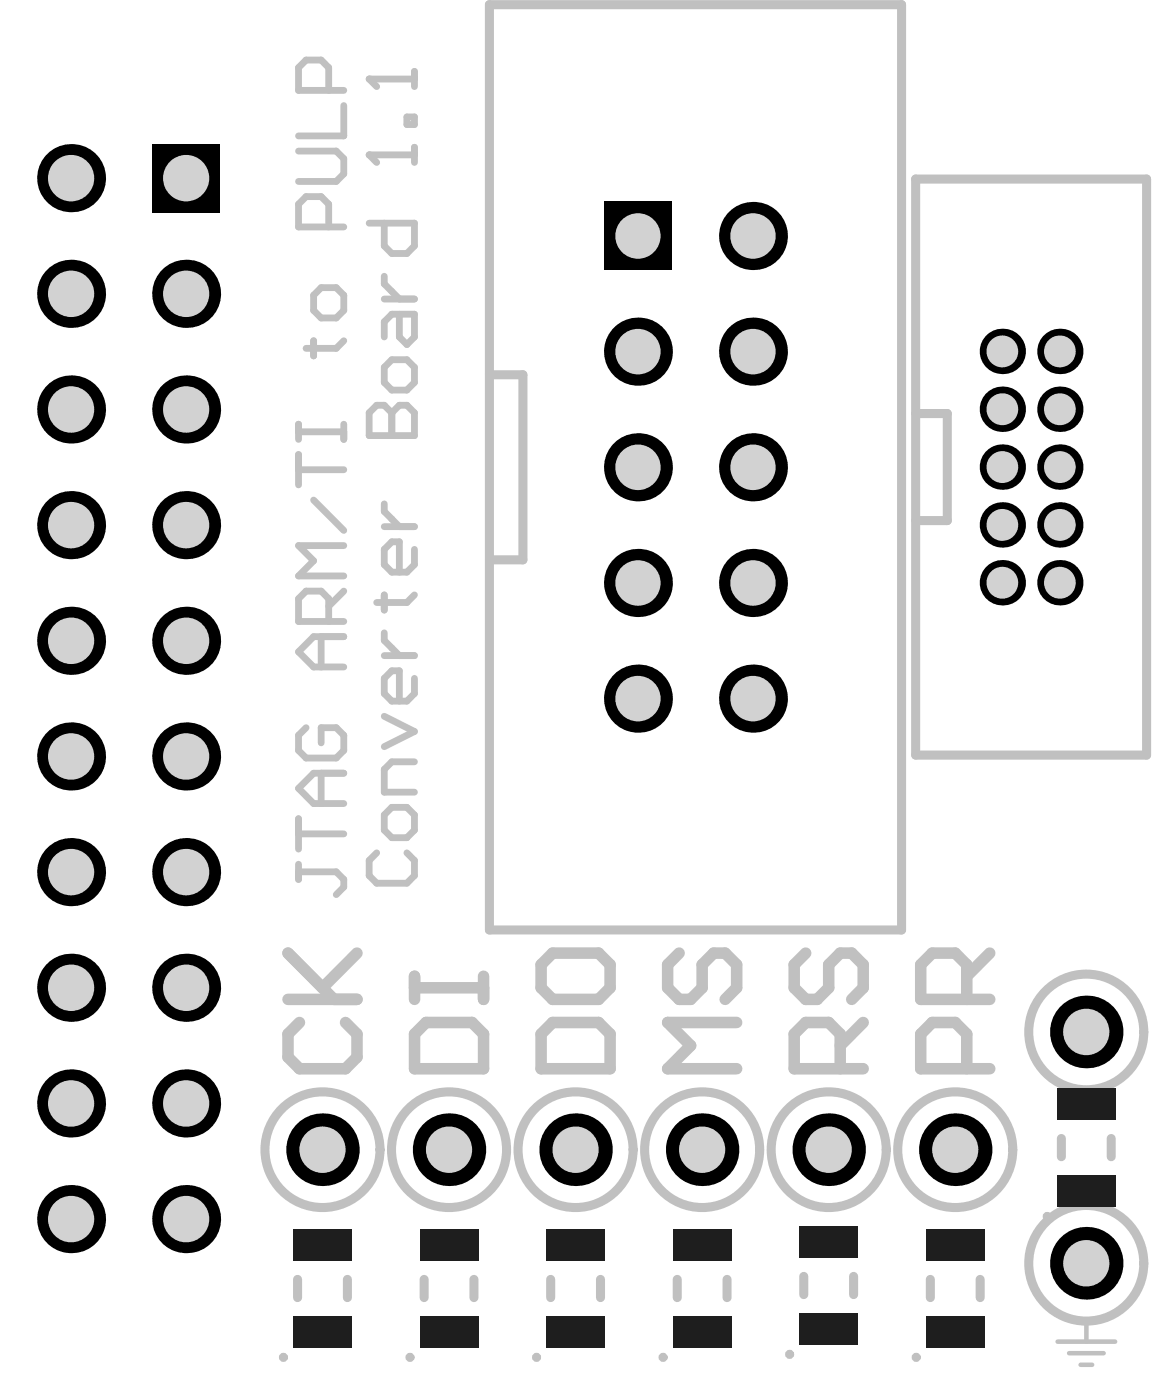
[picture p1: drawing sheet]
<svg xmlns="http://www.w3.org/2000/svg" width="42mm" height="51mm" viewBox="0 0 42 51" stroke-linecap="round" stroke-linejoin="round" font-family="sans-serif">
<g fill="none" stroke="#c0c0c0" stroke-width=".33">
<path d="M17.9 13.7h1.2v6.8h-1.2M17.9 .2h15v33.8h-15zM33.4 6.5h8.5v21.1h-8.5zM33.4 15.1h1.2v3.9h-1.2M10.9 46.7v.7M12.7 46.7v.7M15.5 46.7v.7M17.3 46.7v.7M20.1 46.7v.7M21.9 46.7v.7M24.7 46.7v.7M26.6 46.7v.7"/>
<path d="M29.4 46.6v.7M31.2 46.6v.7M34 46.7v.7M35.8 46.7v.7M38.8 41.6v.7M40.6 41.6v.7"/>
<circle cx="39.7" cy="37.7" r="2.11"/>
<circle cx="11.8" cy="42" r="2.11"/>
<circle cx="16.4" cy="42" r="2.11"/>
<circle cx="21" cy="42" r="2.11"/>
<circle cx="25.6" cy="42" r="2.11"/>
<circle cx="30.3" cy="42" r="2.11"/>
<circle cx="34.9" cy="42" r="2.11"/>
<circle cx="39.7" cy="46.2" r="2.11"/>
</g>
<g fill="none" stroke="#c0c0c0" stroke-width=".17">
<path d="M38.6 49h2.1M39.1 49.4h1.2M39.5 49.9h.4M39.7 48.4v.6"/>
<circle cx="10.4" cy="49.6" r=".08"/>
<circle cx="15" cy="49.6" r=".08"/>
<circle cx="19.6" cy="49.6" r=".08"/>
<circle cx="24.2" cy="49.6" r=".08"/>
<circle cx="28.8" cy="49.5" r=".08"/>
<circle cx="33.5" cy="49.6" r=".08"/>
<circle cx="38.3" cy="44.4" r=".08"/>
</g>
<g fill="none" stroke="#c0c0c0" stroke-width=".42">
<path d="M10.5 36.5h2.5M10.5 34.8l1.7 1.7M10.9 37.4l-.4 .4v.8l.4 .4h1.7l.4-.4v-.8l-.4-.4M13 34.8l-1.2 1.3M15.1 35.7v.8M15.1 36.1h2.6M15.6 37.4h1.6l.5 .4v1.2h-2.6v-1.2zM17.7 35.7v.8M20.2 37.4h1.7l.4 .4v1.2h-2.5v-1.2zM20.2 34.8h1.7l.4 .4v.9l-.4 .4h-1.7l-.4-.4v-.9zM24.8 34.8l-.4 .4v.9l.4 .4h.4l.4-.4v-.9l.5-.4h.4l.4 .4v.9l-.4 .4M26.9 37.4h-2.5l.8 .8-.8 .8h2.5"/>
<path d="M29.4 34.8l-.4 .4v.9l.4 .4h.4l.5-.4v-.9l.4-.4h.4l.4 .4v.9l-.4 .4M30.7 39v-1.2l-.4-.4h-.9l-.4 .4v1.2h2.5M31.5 37.4l-.8 .8M35.3 39v-1.2l-.4-.4h-.8l-.5 .4v1.2h2.6M35.3 36.5v-1.3l-.4-.4h-.8l-.5 .4v1.3h2.6M36.2 34.8l-.9 .9"/>
</g>
<g fill="none" stroke="#c0c0c0" stroke-width=".25">
<path d="M10.9 15.5v.6M10.9 16.6v1.1M10.9 5.5h1.4l.3 .3v.6l-.3 .2h-1.4M10.9 17.2h1.7M10.9 15.8h1.7M11.5 18.3l1.1 1.1M11.5 12.5v.5M11.7 10.5h.6l.3 .3v.5l-.3 .3h-.6l-.2-.3v-.5zM12 3.3v-.8l-.3-.3h-.5l-.3 .3v.8h1.7M12 8.3v-.8l-.3-.3h-.5l-.3 .3v.8h1.7M12.6 3.9v1.1h-1.7M12.6 15.5v.6"/>
<path d="M12.6 19.9h-1.7l.6 .6-.6 .5h1.7M12.6 12.5l-.3 .2h-1.1M13.5 5.7h.1M13.5 2.9h.1M13.5 8.2h1.6v.8l-.2 .3h-.6l-.3-.3v-.8M13.5 5.7h1.6M13.5 5.7l.3 .2M13.5 2.9h1.6M13.5 2.9l.3 .3M13.8 14.8h.2l.3 .3 .3-.3h.3l.2 .3v.8h-1.6v-.8zM14 10.1v.3l.6 .5M14 18.4v.3l.6 .5"/>
<path d="M14 19.2h1.1M14 10.9h1.1M14.3 15.9h.1M14.3 13.1h.6l.2 .3v.6l-.2 .3h-.6l-.3-.3v-.6zM14.3 15.1v.8M14.6 11.5v.8l.3 .3 .2-.3v-.8h-.8l-.3 .3v.5M14.9 4.3h.2v.3h-.2zM15.1 2.6v.6M15.1 5.4v.5M10.9 29.9v1.1M10.9 31.6v.5M10.9 31.9h1.4l.3 .2v.3l-.3 .3"/>
<path d="M10.9 30.5h1.7M11.2 26.6l-.3 .3v.5l.3 .3h1.1l.3-.3v-.5l-.3-.3h-.6v.5M11.7 23.3v1.1M11.7 28.3v1.1M12 22.7v-.8l-.3-.3h-.5l-.3 .3v.8h1.7M12.6 28.3h-1.1l-.6 .5 .6 .6h1.1M12.6 23.3h-1.1l-.6 .5 .6 .6h1.1M12.6 21.6l-.6 .6M13.8 31.2l-.3 .2v.6l.3 .3h1.1l.2-.3v-.6l-.2-.2M14 21.7v.6M14 23.1v.3l.6 .6M14 26.2l1.1 .5-1.1 .6"/>
<path d="M14 24h1.1M14.3 29.5h.6l.2 .3v.5l-.2 .3h-.6l-.3-.3v-.5zM15.1 20.1v.5l-.2 .3h-.6l-.3-.3v-.5l.3-.3h.3v1.1M15.1 24.8v.5l-.2 .3h-.6l-.3-.3v-.5l.3-.3h.3v1.1M15.1 27.8h-.8l-.3 .3v.8h1.1M15.1 21.7l-.2 .3h-1.1"/>
</g>
<circle cx="23.3" cy="17.1" r="1.24" fill="#000"/>
<circle cx="23.3" cy="17.1" r=".83" fill="#d2d2d2"/>
<circle cx="36.6" cy="17.1" r=".83" fill="#000"/>
<circle cx="36.6" cy="17.1" r=".58" fill="#d2d2d2"/>
<circle cx="6.8" cy="44.5" r="1.24" fill="#000"/>
<circle cx="6.8" cy="44.5" r=".85" fill="#d2d2d2"/>
<circle cx="6.8" cy="40.3" r="1.24" fill="#000"/>
<circle cx="6.8" cy="40.3" r=".85" fill="#d2d2d2"/>
<circle cx="6.8" cy="31.9" r="1.24" fill="#000"/>
<circle cx="6.8" cy="31.9" r=".85" fill="#d2d2d2"/>
<circle cx="6.8" cy="27.6" r="1.24" fill="#000"/>
<circle cx="6.8" cy="27.6" r=".85" fill="#d2d2d2"/>
<circle cx="6.8" cy="19.2" r="1.24" fill="#000"/>
<circle cx="6.8" cy="19.2" r=".85" fill="#d2d2d2"/>
<circle cx="6.8" cy="15" r="1.24" fill="#000"/>
<circle cx="6.8" cy="15" r=".85" fill="#d2d2d2"/>
<path d="M5.6 5.3h2.4v2.5h-2.4z" fill-rule="evenodd" fill="#000"/>
<circle cx="6.8" cy="6.5" r=".85" fill="#d2d2d2"/>
<circle cx="23.3" cy="25.5" r="1.24" fill="#000"/>
<circle cx="23.3" cy="25.5" r=".83" fill="#d2d2d2"/>
<circle cx="23.3" cy="21.3" r="1.24" fill="#000"/>
<circle cx="23.3" cy="21.3" r=".83" fill="#d2d2d2"/>
<circle cx="23.3" cy="12.8" r="1.24" fill="#000"/>
<circle cx="23.3" cy="12.8" r=".83" fill="#d2d2d2"/>
<path d="M22.1 7.4h2.4v2.5h-2.4z" fill-rule="evenodd" fill="#000"/>
<circle cx="23.3" cy="8.6" r=".83" fill="#d2d2d2"/>
<circle cx="30.3" cy="42" r="1.33" fill="#000"/>
<circle cx="30.3" cy="42" r=".85" fill="#d2d2d2"/>
<circle cx="36.6" cy="21.3" r=".83" fill="#000"/>
<circle cx="36.6" cy="21.3" r=".58" fill="#d2d2d2"/>
<circle cx="36.6" cy="19.2" r=".83" fill="#000"/>
<circle cx="36.6" cy="19.2" r=".58" fill="#d2d2d2"/>
<circle cx="36.6" cy="15" r=".83" fill="#000"/>
<circle cx="36.6" cy="15" r=".58" fill="#d2d2d2"/>
<circle cx="36.6" cy="12.8" r=".83" fill="#000"/>
<circle cx="36.6" cy="12.8" r=".58" fill="#d2d2d2"/>
<circle cx="6.8" cy="36.1" r="1.24" fill="#000"/>
<circle cx="6.8" cy="36.1" r=".85" fill="#d2d2d2"/>
<circle cx="6.8" cy="23.4" r="1.24" fill="#000"/>
<circle cx="6.8" cy="23.4" r=".85" fill="#d2d2d2"/>
<circle cx="6.8" cy="10.7" r="1.24" fill="#000"/>
<circle cx="6.8" cy="10.7" r=".85" fill="#d2d2d2"/>
<circle cx="38.7" cy="17.1" r=".83" fill="#000"/>
<circle cx="38.7" cy="17.1" r=".58" fill="#d2d2d2"/>
<circle cx="11.8" cy="42" r="1.33" fill="#000"/>
<circle cx="11.8" cy="42" r=".85" fill="#d2d2d2"/>
<circle cx="2.6" cy="44.5" r="1.24" fill="#000"/>
<circle cx="2.6" cy="44.5" r=".85" fill="#d2d2d2"/>
<circle cx="2.6" cy="40.3" r="1.24" fill="#000"/>
<circle cx="2.6" cy="40.3" r=".85" fill="#d2d2d2"/>
<circle cx="2.6" cy="31.9" r="1.24" fill="#000"/>
<circle cx="2.6" cy="31.9" r=".85" fill="#d2d2d2"/>
<circle cx="2.6" cy="27.6" r="1.24" fill="#000"/>
<circle cx="2.6" cy="27.6" r=".85" fill="#d2d2d2"/>
<circle cx="2.6" cy="19.2" r="1.24" fill="#000"/>
<circle cx="2.6" cy="19.2" r=".85" fill="#d2d2d2"/>
<circle cx="2.6" cy="15" r="1.24" fill="#000"/>
<circle cx="2.6" cy="15" r=".85" fill="#d2d2d2"/>
<circle cx="2.6" cy="6.5" r="1.24" fill="#000"/>
<circle cx="2.6" cy="6.5" r=".85" fill="#d2d2d2"/>
<circle cx="16.4" cy="42" r="1.33" fill="#000"/>
<circle cx="16.4" cy="42" r=".85" fill="#d2d2d2"/>
<circle cx="21" cy="42" r="1.33" fill="#000"/>
<circle cx="21" cy="42" r=".85" fill="#d2d2d2"/>
<circle cx="34.9" cy="42" r="1.33" fill="#000"/>
<circle cx="34.9" cy="42" r=".85" fill="#d2d2d2"/>
<circle cx="38.7" cy="21.3" r=".83" fill="#000"/>
<circle cx="38.7" cy="21.3" r=".58" fill="#d2d2d2"/>
<circle cx="38.7" cy="19.2" r=".83" fill="#000"/>
<circle cx="38.7" cy="19.2" r=".58" fill="#d2d2d2"/>
<circle cx="38.7" cy="15" r=".83" fill="#000"/>
<circle cx="38.7" cy="15" r=".58" fill="#d2d2d2"/>
<circle cx="38.7" cy="12.8" r=".83" fill="#000"/>
<circle cx="38.7" cy="12.8" r=".58" fill="#d2d2d2"/>
<circle cx="2.6" cy="36.1" r="1.24" fill="#000"/>
<circle cx="2.6" cy="36.1" r=".85" fill="#d2d2d2"/>
<circle cx="2.6" cy="23.4" r="1.24" fill="#000"/>
<circle cx="2.6" cy="23.4" r=".85" fill="#d2d2d2"/>
<circle cx="2.6" cy="10.7" r="1.24" fill="#000"/>
<circle cx="2.6" cy="10.7" r=".85" fill="#d2d2d2"/>
<circle cx="27.5" cy="17.1" r="1.24" fill="#000"/>
<circle cx="27.5" cy="17.1" r=".83" fill="#d2d2d2"/>
<circle cx="39.7" cy="46.2" r="1.33" fill="#000"/>
<circle cx="39.7" cy="46.2" r=".85" fill="#d2d2d2"/>
<circle cx="25.6" cy="42" r="1.33" fill="#000"/>
<circle cx="25.6" cy="42" r=".85" fill="#d2d2d2"/>
<circle cx="27.5" cy="25.5" r="1.24" fill="#000"/>
<circle cx="27.5" cy="25.5" r=".83" fill="#d2d2d2"/>
<circle cx="27.5" cy="21.3" r="1.24" fill="#000"/>
<circle cx="27.5" cy="21.3" r=".83" fill="#d2d2d2"/>
<circle cx="27.5" cy="12.8" r="1.24" fill="#000"/>
<circle cx="27.5" cy="12.8" r=".83" fill="#d2d2d2"/>
<circle cx="27.5" cy="8.6" r="1.24" fill="#000"/>
<circle cx="27.5" cy="8.6" r=".83" fill="#d2d2d2"/>
<circle cx="39.7" cy="37.7" r="1.33" fill="#000"/>
<circle cx="39.7" cy="37.7" r=".85" fill="#d2d2d2"/>
<g fill="#1e1e1e">
<path d="M15.3 48.1h2.2v1.1h-2.2z" fill-rule="evenodd"/>
<path d="M15.3 44.9h2.2v1.2h-2.2z" fill-rule="evenodd"/>
<path d="M29.2 48h2.1v1.1h-2.1z" fill-rule="evenodd"/>
<path d="M29.2 44.8h2.1v1.2h-2.1z" fill-rule="evenodd"/>
<path d="M10.7 48.1h2.2v1.1h-2.2z" fill-rule="evenodd"/>
<path d="M10.7 44.9h2.2v1.2h-2.2z" fill-rule="evenodd"/>
<path d="M24.6 48.1h2.1v1.1h-2.1z" fill-rule="evenodd"/>
<path d="M24.6 44.9h2.1v1.2h-2.1z" fill-rule="evenodd"/>
<path d="M19.9 48.1h2.2v1.1h-2.2z" fill-rule="evenodd"/>
<path d="M19.9 44.9h2.2v1.2h-2.2z" fill-rule="evenodd"/>
<path d="M33.8 48.1h2.2v1.1h-2.2z" fill-rule="evenodd"/>
<path d="M33.8 44.9h2.2v1.2h-2.2z" fill-rule="evenodd"/>
<path d="M38.6 42.9h2.2v1.2h-2.2z" fill-rule="evenodd"/>
<path d="M38.6 39.8h2.2v1.1h-2.2z" fill-rule="evenodd"/>
</g>
</svg>
